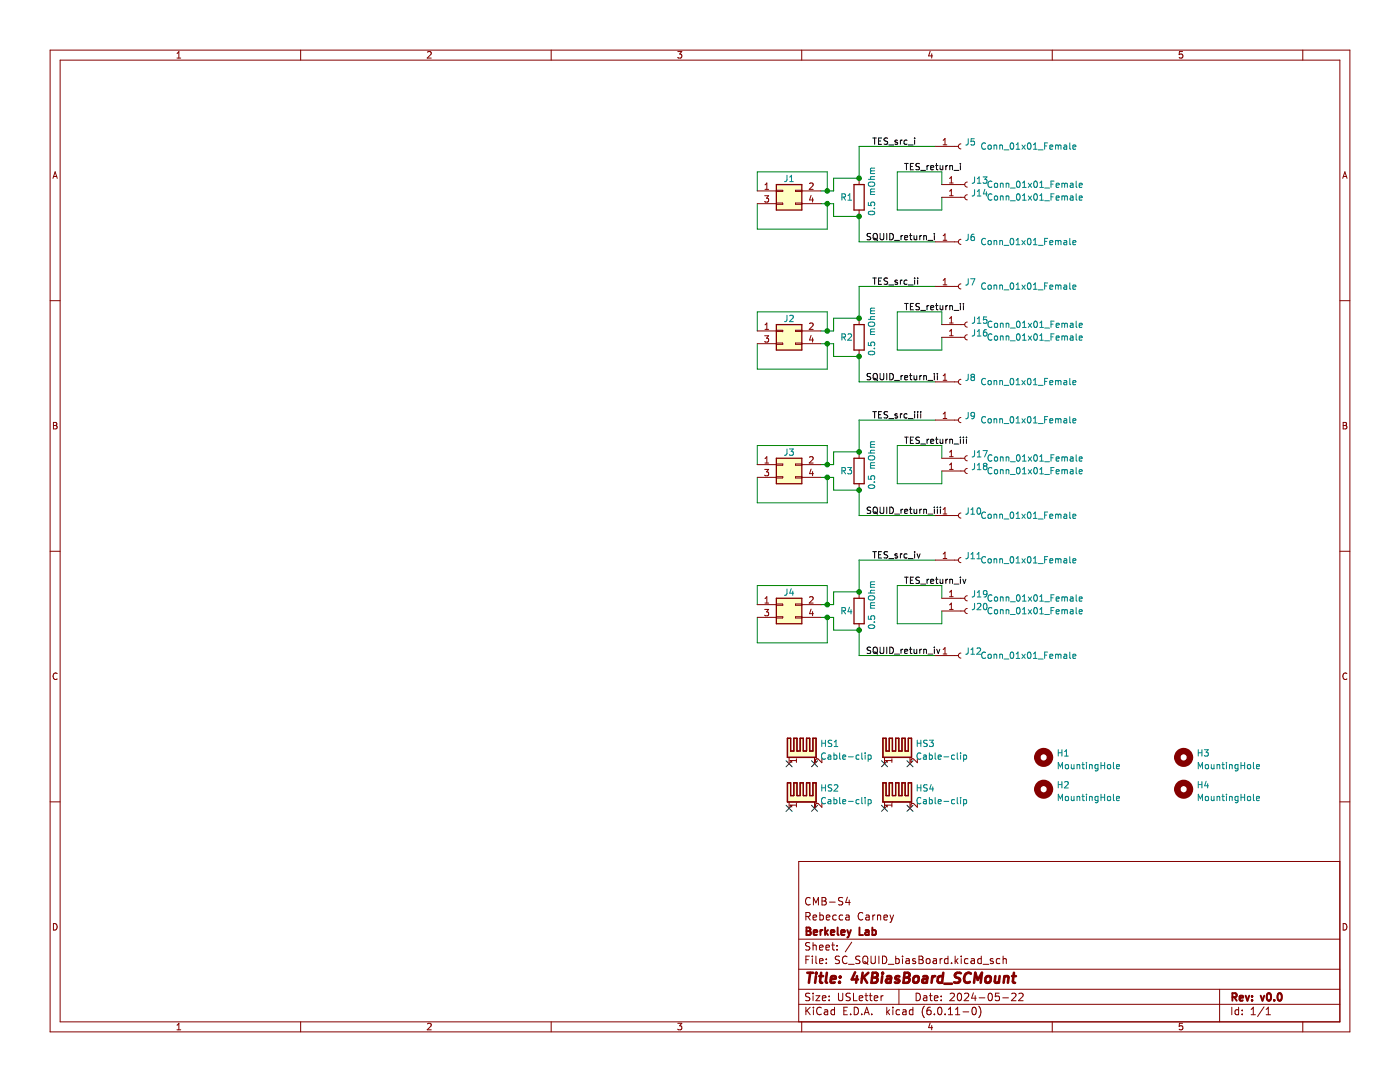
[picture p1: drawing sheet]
<svg xmlns="http://www.w3.org/2000/svg" width="279mm" height="216mm" viewBox="0 0 279 216" stroke-linecap="round" stroke-linejoin="round" font-family="sans-serif">
<path d="M0 0h279.4v215.9h-279.4z" fill-rule="evenodd" fill="#fff" stroke="#fff" stroke-width=".2"/>
<g fill="none" stroke="#840000" stroke-width=".2">
<path d="M10 10h259.4v195.9h-259.4zM12 12h255.4v191.9h-255.4zM35.3 11.6h.8M35.3 10.7l.4-.4v1.3M60 10v2M85.3 10.4l.5-.1 .3 .4-.8 .9h.8M110 10v2M135.3 10.3h.8l-.5 .5 .4 .1v.6l-.2 .1-.5-.1M160 10v2M185.6 10.2l-.3 1h.8M185.9 10.7v.9M210 10v2"/>
<path d="M236 10.3h-.6l-.1 .6 .2-.1h.4l.2 .2-.1 .5-.2 .1-.5-.1M260 10v2M10.6 35.6l.4-1.3 .4 1.3M10.7 35.2h.6M151.1 38.1h3.8M152.6 39.1h.8l-.4 .4 .3 .2v.5l-.1 .1-.6-.1M152.7 36.9l.3-.4v1.3M152.7 37.8h.7M154.9 38h1.3v.2h-1.3zM158.8 38h1.2v.2h-1.2zM160 38.1h3.8M161.6 36.6l.4-.1 .3 .4-.8 .9h.8"/>
<path d="M161.9 39l-.3 .9h.7M162.2 39.5v.8M171.5 35.6v1.2M186.7 29.2h4.6M188 36.8h4.5M188 39.4h4.5M188.2 28l.4-.4v1.3M188.2 28.9h.8M189.5 35.6l.4-.4v1.3M189.5 38.1l.4-.3v1.3M189.5 36.5h.7M189.5 39.1h.7"/>
<path d="M191.8 28.7a.51 .51 0 0 0-.5 .5 .51 .51 0 0 0 .5 .5M193 36.3a.51 .51 0 0 0-.5 .5 .51 .51 0 0 0 .5 .5M193 38.9a.51 .51 0 0 0-.5 .5 .51 .51 0 0 0 .5 .5M268 35.6l.4-1.3 .4 1.3M268.1 35.2h.6M151.1 40.6h3.8M154.9 40.5h1.3v.3h-1.3zM158.8 40.5h1.2v.3h-1.2zM160 40.6h3.8M171.5 41.9v1.3M186.7 48.3h4.6M186.7 57.2h4.6"/>
<path d="M188.2 47l.4-.3v1.2M188.2 55.9l.4-.3v1.2M188.2 47.9h.8M188.2 56.8h.8M191.8 47.8a.51 .51 0 0 0-.5 .5 .51 .51 0 0 0 .5 .5M191.8 56.6a.51 .51 0 0 0-.5 .6 .51 .51 0 0 0 .5 .5M10 60h2M151.1 66h3.8M151.1 68.6h3.8M152.6 67h.8l-.4 .5 .3 .1v.5l-.1 .2-.6-.2M152.7 64.8l.3-.3v1.2M152.7 65.7h.7"/>
<path d="M154.9 65.9h1.3v.3h-1.3zM154.9 68.5h1.3v.2h-1.3zM158.8 65.9h1.2v.3h-1.2zM158.8 68.5h1.2v.2h-1.2zM160 66h3.8M160 68.6h3.8M161.6 64.6l.4-.1 .3 .3-.8 .9h.8M161.9 66.9l-.3 .9h.7M162.2 67.4v.9M171.5 63.5v1.3M171.5 69.9v1.2M186.7 76.2h4.6"/>
<path d="M188 67.3h4.5M188 64.8h4.5M188.2 75l.4-.4v1.3M188.2 75.9h.8M189.5 64.5h.7M189.5 67h.7M189.5 63.5l.4-.3v1.3M189.5 66.1l.4-.4v1.3M191.8 75.7a.51 .51 0 0 0-.5 .5 .51 .51 0 0 0 .5 .5M193 66.8a.51 .51 0 0 0-.5 .5 .51 .51 0 0 0 .5 .5M193 64.3a.51 .51 0 0 0-.5 .5 .51 .51 0 0 0 .5 .5M267.4 60h2"/>
<path d="M10.7 84.3h.4l.2 .2-.2 .4 .2 .1 .1 .3-.2 .3h-.5zM10.7 84.9h.4M151.1 92.7h3.8M151.1 95.3h3.8M152.6 93.7h.8l-.4 .4 .3 .2v.5l-.1 .1-.6-.1M152.7 91.5l.3-.4v1.3M152.7 92.4h.7M154.9 92.6h1.3v.2h-1.3zM154.9 95.1h1.3v.3h-1.3zM158.8 92.6h1.2v.2h-1.2zM158.8 95.1h1.2v.3h-1.2zM160 92.7h3.8"/>
<path d="M160 95.3h3.8M161.6 91.2l.4-.1 .3 .4-.8 .9h.8M161.9 93.6l-.3 .9h.7M162.2 94.1v.8M171.5 90.2v1.2M171.5 96.5v1.3M186.7 83.8h4.6M188 91.4h4.5M188 94h4.5M188.2 82.6l.4-.4v1.3M188.2 83.5h.8M189.5 91.1h.7"/>
<path d="M189.5 93.7h.7M189.5 90.2l.4-.3v1.2M189.5 92.8l.4-.4v1.3M191.8 83.3a.51 .51 0 0 0-.5 .5 .51 .51 0 0 0 .5 .5M193 90.9a.51 .51 0 0 0-.5 .5 .51 .51 0 0 0 .5 .5M193 93.5a.51 .51 0 0 0-.5 .5 .51 .51 0 0 0 .5 .5M268.1 84.3h.4l.2 .2-.2 .4 .2 .1 .1 .3-.2 .3h-.5zM268.1 84.9h.4M10 110h2M152.7 119.4l.3-.3v1.2M161.6 119.2l.4-.1 .3 .3-.8 .9h.8M171.5 118.1v1.3"/>
<path d="M186.7 102.9h4.6M186.7 111.8h4.6M188 119.4h4.5M188.2 101.6l.4-.3v1.3M188.2 110.5l.4-.3v1.2M188.2 102.6h.8M188.2 111.4h.8M189.5 119.1h.7M189.5 118.2l.4-.4v1.3M191.8 102.4a.51 .51 0 0 0-.5 .5 .51 .51 0 0 0 .5 .5M191.8 111.3a.51 .51 0 0 0-.5 .5 .51 .51 0 0 0 .5 .5M193 118.9a.51 .51 0 0 0-.5 .5 .51 .51 0 0 0 .5 .5"/>
<path d="M267.4 110h2M11.4 134.4a.62 .62 0 0 0-.9 .4 .62 .62 0 0 0 .7 .8l.2-.1M151.1 120.7h3.8M151.1 123.2h3.8M152.6 121.6h.8l-.4 .5 .3 .1v.6l-.1 .1-.6-.1M152.7 120.3h.7M154.9 120.5h1.3v.3h-1.3zM154.9 123.1h1.3v.2h-1.3zM158.8 120.5h1.2v.3h-1.2zM158.8 123.1h1.2v.2h-1.2zM160 120.7h3.8M160 123.2h3.8"/>
<path d="M161.9 121.5l-.3 1h.7M162.2 122v.9M171.5 124.5v1.2M186.7 130.8h4.6M188 121.9h4.5M188.2 129.6l.4-.4v1.3M188.2 130.5h.8M189.5 121.6h.7M189.5 120.7l.4-.4v1.3M191.8 130.3a.51 .51 0 0 0-.5 .5 .51 .51 0 0 0 .5 .5M193 121.4a.51 .51 0 0 0-.5 .5 .51 .51 0 0 0 .5 .5M268.8 134.4a.62 .62 0 0 0-.9 .4 .62 .62 0 0 0 .7 .8l.2-.1"/>
<path d="M157.5 151.1v1.3M158.9 151.4v.7M158.9 151.8h-1.2l.3 .3M162.6 151.1v1.3M164 151.4v.8l-.9-.8-.3 .2 .1 .5M176.5 151.1v1.3M178 151.8h-1.3l.4 .3M178 151.4v.7M181.6 151.1v1.3M183.1 151.4v.8l-.9-.8-.4 .2 .1 .5M10 160h2M157.5 160v1.3"/>
<path d="M158.9 160.3v.7M158.9 160.7h-1.2l.3 .3M161.7 179.2a.71 .71 0 0 0-1 .5 .71 .71 0 0 0 .7 .9l.3-.2M162.6 160v1.3M164 160.3v.8l-.9-.8-.3 .2 .1 .5M164 179.1l.8 .1v.3l-.3 .3a.4 .4 0 0 1 .4 .4 .4 .4 0 0 1-.3 .4h-.6zM164 179.8h.5M168.2 179.2l-.6-.1-.3 .3 .2 .3 .6 .3v.4l-.2 .2-.6-.1M169.1 179l-.3 1.1h.9M169.5 179.6v1M176.5 160v1.3M178 160.7h-1.3l.4 .3"/>
<path d="M178 160.3v.7M181.6 160v1.3M183.1 160.3v.8l-.9-.8-.4 .2 .1 .5M267.4 171.9h-108v32M267.4 160h2M10.7 184.3a.66 .66 0 0 1 .7 .6 .66 .66 0 0 1-.7 .7zM159.4 197.4h108M159.4 193.4h108M159.4 187.4h108M160.8 182.9l.7-.1 .2-.2-.1-.4-.2-.1h-.6v1.5M160.8 191.5h.5M161.2 182.9l.5 .7"/>
<path d="M161.5 190.8h-.7v1.5M161.6 198.3l-.6-.1-.2 .3 .1 .3 .6 .3v.4l-.2 .2-.5-.1M161.6 188.2l-.6-.1-.2 .3 .1 .3 .6 .3v.4l-.2 .2-.5-.1M162.1 190.8v.1M162.1 191.3v1M162.3 183.1l.7-.2-.1-.2-.4-.1-.2 .2v.7h.6M162.3 188.1v1.5M162.3 198.2v.1M162.3 198.7v1M162.3 188.7l.2-.1 .3 .1 .1 .9M162.3 180.6v-1.5l.5 1.1 .5-1.1v1.5M162.8 198.7h.8l-.8 1h.8"/>
<path d="M162.8 190.8v1.3l.2 .2M163.5 191.8l.8-.2-.1-.2-.4-.1-.3 .2 .1 .7h.6M163.5 189.1l.8-.2-.1-.2-.4-.1-.3 .2 .1 .7h.6M163.6 182.7l.4-.1 .3 .3-.1 .6h-.6M163.6 182.1v1.5M164.1 199.2l.7-.2v-.2l-.5-.1-.2 .2 .1 .7h.6M164.8 189.1l.7-.2v-.2l-.5-.1-.2 .2 .1 .7h.6M164.9 192.1v.2M164.9 183.1l.7-.2-.1-.2-.4-.1-.2 .2 .1 .7h.5M164.9 191.4v.1M165.5 199.5v.2M165.5 198.8v.1"/>
<path d="M165.5 180h1.2M166 188.6h.5M166.2 188.1v1.3l.3 .2M166.9 182.7l-.4-.1-.3 .3 .1 .6h.6M167 189.4v.2M167 188.7v.1M167.3 198.2v1.2l.3 .3 .4-.1 .2-.2v-1.2M167.5 190.9l-.5-.1-.3 .3 .1 .3 .7 .3v.4l-.2 .2-.6-.1M168.2 182.7l-.4-.1-.3 .3 .1 .6h.6M168.8 182.7h.6l.1 .9M169 190.9a.71 .71 0 0 0-.9 .5 .71 .71 0 0 0 .7 .9l.2-.2M169.3 192.4h1.2"/>
<path d="M169.5 182.9l-.5 .1-.2 .2 .2 .4 .5-.1M169.7 198.3l-.6-.1-.3 .3 .2 .3 .6 .3v.4l-.2 .2-.6-.1M170 188l-1.3 1.9M170.3 198.2v1.5h.7M171.5 199.2l.7-.2-.1-.2-.4-.1-.2 .2v.7h.6M171.6 190.9l-.6-.1-.2 .1v.5l.7 .2 .1 .4-.3 .3-.5-.1M172.2 182.2a.71 .71 0 0 0-1 .5 .71 .71 0 0 0 .7 .9l.3-.2M172.3 191a.5 .5 0 0 1 .5-.2 .5 .5 0 0 1 .4 .5v.5a.5 .5 0 0 1-.5 .5 .5 .5 0 0 1-.5-.5zM172.5 191.9l.8 .5M172.6 198.7h.6M172.8 198.2v1.3l.4 .2M172.8 182.7h.6l.1 .9"/>
<path d="M173.5 198.7h.5M173.5 182.9l-.5 .1-.2 .2 .2 .4 .5-.1M173.7 198.2v1.3l.3 .2M173.8 190.8v1.2l.3 .3 .4-.1 .2-.2v-1.2M174.2 182.6v1M174.5 199.2l.7-.2-.1-.2-.4-.1-.2 .2v.7h.6M174.6 182.6l-.4 .3M175.1 182.7l.2-.1 .4 .1 .1 .9M175.1 182.6v1M175.4 190.8v1.5M175.8 198.7v1M176.1 190.8a.76 .76 0 0 1 .9 .7 .76 .76 0 0 1-.9 .8z"/>
<path d="M176.3 198.7l-.5 .3M176.4 183.1l.7-.2-.1-.2-.4-.1-.2 .2 .1 .7h.5M177.3 192.4h1.1M177.6 182.6l.4 1M178 183.6l-.4 .5M178.3 182.6l-.3 1M178.8 191.4l.4-.1 .3 .3-.2 .6h-.5M178.8 190.8v1.5M179.4 197.4v3M180.1 190.8v.1M180.1 191.3v1M180.8 191.4h.6l.1 .9"/>
<path d="M181.5 191.6l-.5 .1-.2 .2 .2 .4 .5-.1M182.7 191.4l-.4-.1-.2 .2 .1 .2 .5 .2v.3h-.6M182.8 198.2a.76 .76 0 0 1 .9 .7 .76 .76 0 0 1-.9 .8zM183.4 190.8l.7 .1 .1 .3-.3 .3a.4 .4 0 0 1 .4 .4 .4 .4 0 0 1-.3 .4h-.6zM183.4 191.5h.5M184.3 198.8h.6l.1 .9M184.9 191.4l.2-.1 .4 .1 .1 .6-.1 .2-.4 .1-.2-.2zM185 199l-.5 .1-.2 .2 .2 .4 .5-.1M185.5 198.7h.5M185.7 198.2v1.3l.3 .2M186.3 191.4h.5l.1 .9M186.5 199.2l.7-.2-.1-.2-.4-.1-.2 .2v.7h.6"/>
<path d="M186.9 191.6l-.5 .1-.2 .2 .2 .4 .5-.1M187.6 191.3v1M187.8 199.5v.2M187.8 198.8v.1M188 191.3l-.4 .3M189.2 191.4l-.4-.1-.3 .3 .1 .6h.6M189.2 190.8v1.5M189.6 198.3l.6-.1 .3 .4-1 1.1h1M189.9 192.1v.2M190.6 190.8v1.5M190.8 191.7l.4 .6M191.2 198.3l.2-.1a.8 .8 0 0 1 .5 .7 .8 .8 0 0 1-.5 .8l-.2-.2-.2-.4z"/>
<path d="M191.2 191.3l-.6 .6M191.8 190.8v.1M191.8 191.3v1M192.5 198.3l.5-.1 .3 .4-.9 1.1h.9M193.2 191.4l-.4-.1-.3 .3 .1 .6h.6M193.8 191.4h.6l.1 .9M194.3 198.1l-.4 1.1h.9M194.5 191.6l-.5 .1-.2 .2 .2 .4 .5-.1M194.6 198.7v1M195.4 199.1h1.1M195.8 191.4l-.4-.1-.3 .3 .2 .6h.5M195.8 190.8v1.5"/>
<path d="M196.2 192.4h1.1M197.3 198.3l.2-.1a.8 .8 0 0 1 .6 .7 .8 .8 0 0 1-.6 .8l-.2-.2-.1-.4zM198.2 191.4l-.4-.1-.2 .2 .1 .2 .5 .2v.3h-.6M199.4 198.2h-.7l-.1 .7 .2-.1h.5l.2 .2-.1 .5-.2 .2-.6-.2M199.5 191.4l-.4-.1-.3 .3 .2 .6h.5M200.1 199.1h1.2M200.2 191.4l.2-.1 .4 .1v.9M200.2 190.8v1.5M201.9 198.3l.6-.1 .3 .4-1 1.1h1M203.3 198.3l.6-.1 .3 .4-.9 1.1h.9M243.4 197.4v6.5M268.1 184.3a.66 .66 0 0 1 .7 .6 .66 .66 0 0 1-.7 .7z"/>
<path d="M35.3 204.6l.4-.4v1.3M35.3 205.5h.8M60 203.9v2M85.3 204.3l.5-.1 .3 .4-.8 .9h.8M110 203.9v2M135.3 204.2h.8l-.5 .5 .4 .1v.6l-.2 .1-.5-.1M159.4 200.4h108M160 203.9v2M160.8 201v1.5M161 201.6l.7 .9M161.7 201l-.9 .8M162.3 201v.1"/>
<path d="M162.3 201.5v1M163.9 201.1a.71 .71 0 0 0-1 .5 .71 .71 0 0 0 .7 .9l.3-.2M164.5 201.6h.6l.1 .9M165.2 201.8l-.5 .1-.2 .2 .2 .4 .5-.1M166.5 201.6l-.4-.1-.3 .3 .2 .6h.5M166.5 201v1.5M168.4 201.7h.5M169.1 201h-.7v1.5h.7M169.8 202.3v.2M170.5 201a.76 .76 0 0 1 .8 .7 .76 .76 0 0 1-.8 .8zM172 202.3v.2M172.5 202.5l.5-1.5 .5 1.5"/>
<path d="M172.6 202.1h.7M174 202.3v.2M177 201v1.5M177.1 201.9l.4 .6M177.5 201.5l-.5 .6M178.2 201v.1M178.2 201.5v1M179.5 201.6l-.4-.1-.3 .3 .2 .6h.5M180.2 201.6h.6v.9M180.8 201.8l-.5 .1-.2 .2 .2 .4 .5-.1M182.2 201.6l-.4-.1-.3 .3 .1 .6h.6M182.2 201v1.5"/>
<path d="M184.5 200.8a1.72 1.72 0 0 0 0 2.3M185.6 204.1l-.3 1h.8M185.7 201l-.4 .1a1.01 1.01 0 0 0 0 1.4l.5-.2v-.5l-.3-.2h-.4l-.1 .2M185.9 204.6v.9M186.5 202.3v.2M187.3 201.1l.2-.1a.8 .8 0 0 1 .5 .7 .8 .8 0 0 1-.5 .8l-.2-.2-.2-.4zM188.6 202.3v.2M189.3 202.5h.8M189.3 201.4l.4-.4v1.5M190.7 202.5h.8M190.7 201.4l.4-.4v1.5M192.2 201.9h1.1"/>
<path d="M194.1 201.1l.2-.1a.8 .8 0 0 1 .6 .7 .8 .8 0 0 1-.6 .8l-.2-.2-.1-.4zM195.3 200.8a1.72 1.72 0 0 1 0 2.3M210 203.9v2M236 204.2h-.6l-.1 .6 .2-.1h.4l.2 .2-.1 .5-.2 .1-.5-.1M245.8 201v1.5M247.2 201.6l-.4-.1-.3 .3 .1 .6h.6M247.2 201v1.5M247.9 202.3v.2M247.9 201.6v.1M249.7 202.5h.8M249.7 201.4l.4-.4v1.5M252.3 200.9l-1.3 1.9"/>
<path d="M252.7 202.5h.8M252.7 201.4l.4-.4v1.5M260 203.9v2"/>
</g>
<g fill="none" stroke="#840000" stroke-width=".39">
<path d="M161 185.1l.7 .1v.3l-.2 .3a.4 .4 0 0 1 .3 .4 .4 .4 0 0 1-.3 .4h-.5zM161 185.8h.5M162.4 186.1l.7-.2-.1-.2-.4-.1-.2 .2 .1 .7h.5M163.7 185.6v1M164.2 185.6l-.5 .3M164.7 185.1v1.5M164.8 186l.4 .6M165.2 185.6l-.5 .6M165.8 186.1l.7-.2v-.2l-.5-.1-.2 .2 .1 .7h.6M167.2 185.1v1.3l.2 .2M167.9 186.1l.7-.2-.1-.2-.4-.1-.2 .2 .1 .7h.5M169.1 185.6l.4 1"/>
<path d="M169.5 186.6l-.4 .5M169.8 185.6l-.3 1M171.5 185.1v1.5h.7M172.7 185.7h.6l.1 .9M173.4 185.9l-.5 .1-.2 .2 .2 .4 .5-.1M174.1 185.7l.4-.1 .3 .3-.1 .6h-.6M174.1 185.1v1.5M246 199l.7-.1 .1-.2-.1-.4-.2-.1h-.5v1.5M246.3 199l.5 .7M247.4 199.2l.7-.2-.1-.2-.4-.1-.2 .2 .1 .7h.5M248.6 198.7l.4 1 .3-1M249.9 199.5v.2"/>
<path d="M249.9 198.8v.1M251.6 198.7l.4 1 .3-1M253 198.3l.2-.1a.8 .8 0 0 1 .5 .7 .8 .8 0 0 1-.5 .8l-.2-.2-.2-.4zM254.3 199.5v.2M255.1 198.3l.2-.1a.8 .8 0 0 1 .5 .7 .8 .8 0 0 1-.5 .8l-.2-.2-.1-.4z"/>
</g>
<g fill="none" stroke="#840000" stroke-width=".52">
<path d="M161.1 194.1h1.2M161.7 194.1l-.3 2M162.8 194.8l-.1 1.3M162.9 194.1v.2M163.5 194.8h.8M163.9 194.1l-.2 1.7v.2l.4 .1M165 194.1l-.2 1.7 .3 .3M165.8 195.4l1-.2-.1-.3-.5-.1-.3 .3-.1 .9h.8M167.6 195.9l-.1 .2M167.7 194.9v.2M170.6 194l-.6 1.4h1.2M171 194.8l-.1 1.3"/>
<path d="M172.2 194.1l-.3 2M172.3 195l.8 1.1M173.3 194.1l-1.3 1.1M174 195.1h.7M174.2 194.1l.8 .1a.51 .51 0 0 1 .1 .5 .51 .51 0 0 1-.4 .4l.3 .1a.58 .58 0 0 1-.3 .9h-.8zM176.1 194.8l-.2 1.3M176.2 194.1l-.1 .2M177 194.9h.8l-.1 1.2M177.8 195.2l-.7 .1a.4 .4 0 0 0-.3 .4 .4 .4 0 0 0 .3 .4l.6-.1M179.5 194.9a.49 .49 0 0 0-.8 .3l.1 .1 .6 .2 .1 .3-.4 .3-.5-.1M180.4 195.1h.7M180.5 194.1l.9 .1a.51 .51 0 0 1 .1 .5 .51 .51 0 0 1-.4 .4l.3 .1a.58 .58 0 0 1-.3 .9h-.8z"/>
<path d="M182.4 195a.52 .52 0 0 1 .6-.2 .52 .52 0 0 1 .4 .4l-.1 .5a.55 .55 0 0 1-.5 .4 .55 .55 0 0 1-.6-.4zM184.3 194.9h.7v1.2M185.1 195.2l-.7 .1a.4 .4 0 0 0-.3 .4 .4 .4 0 0 0 .2 .4l.7-.1M186.1 194.8l-.2 1.3M186.6 194.8l-.3 .1-.3 .3M188.2 194.9a.66 .66 0 0 0-1 .3l-.1 .5 .2 .3h.7M188.3 194.1l-.3 2M188.5 196.3h1.5M191.8 194.2a.85 .85 0 0 0-1.1 .1 .45 .45 0 0 0 .2 .8l.5 .1a.51 .51 0 0 1 .2 .6 .51 .51 0 0 1-.5 .3l-.7-.1M193.8 194.3a.88 .88 0 0 0-1.1 0 .88 .88 0 0 0-.3 .9 .69 .69 0 0 0 .3 .8 .69 .69 0 0 0 .9-.1M194.4 196.1l.2-2 .5 1.4 .9-1.4-.3 2M196.8 195a.52 .52 0 0 1 .5-.2 .52 .52 0 0 1 .4 .4v.5a.55 .55 0 0 1-.6 .4 .55 .55 0 0 1-.5-.4z"/>
<path d="M198.6 194.8v1.2a.57 .57 0 0 0 .8-.1M199.5 194.8l-.2 1.3M200.4 195a.49 .49 0 0 1 .9 .1l-.2 1M200.5 194.8l-.2 1.3M202 194.8h.7M202.4 194.1l-.3 1.7 .1 .2 .4 .1"/>
</g>
<g fill="#ffffc2" stroke="#ffffc2" stroke-width=".25">
<path d="M154.9 119.4h5.1v5.1h-5.1z" fill-rule="evenodd"/>
<path d="M154.9 64.8h5.1v5.1h-5.1z" fill-rule="evenodd"/>
<path d="M154.9 91.4h5.1v5.1h-5.1z" fill-rule="evenodd"/>
<path d="M154.9 36.8h5.1v5.1h-5.1z" fill-rule="evenodd"/>
</g>
<g fill="#ffffc2" stroke="#ffffc2" stroke-width=".2">
<path d="M157.1 156.2h.7v2.6h.6v-2.6h.7v2.6h.6l-.6 1.2h-2z" fill-rule="evenodd"/>
<path d="M159.7 156.2h.6v2.6h.7v-2.6h.6v2.6h.6v-2.6h.7v3.8h-3.8l.6-1.2z" fill-rule="evenodd"/>
<path d="M157.1 147.3h.7v2.6h.6v-2.6h.7v2.6h.6l-.6 1.2h-2z" fill-rule="evenodd"/>
<path d="M159.7 147.3h.6v2.6h.7v-2.6h.6v2.6h.6v-2.6h.7v3.8h-3.8l.6-1.2z" fill-rule="evenodd"/>
<path d="M176.2 147.3h.6v2.6h.7v-2.6h.6v2.6h.6l-.6 1.2h-1.9z" fill-rule="evenodd"/>
<path d="M178.7 147.3h.7v2.6h.6v-2.6h.6v2.6h.7v-2.6h.6v3.8h-3.8l.6-1.2z" fill-rule="evenodd"/>
<path d="M176.2 156.2h.6v2.6h.7v-2.6h.6v2.6h.6l-.6 1.2h-1.9z" fill-rule="evenodd"/>
<path d="M178.7 156.2h.7v2.6h.6v-2.6h.6v2.6h.7v-2.6h.6v3.8h-3.8l.6-1.2z" fill-rule="evenodd"/>
</g>
<path d="M154.9 36.8h5.1v5.1h-5.1zM170.4 36.8h2.1v5.1h-2.1zM154.9 64.8h5.1v5.1h-5.1zM170.4 64.8h2.1v5.1h-2.1zM154.9 91.4h5.1v5.1h-5.1zM170.4 91.4h2.1v5.1h-2.1zM154.9 119.4h5.1v5.1h-5.1zM170.4 119.4h2.1v5.1h-2.1zM157.1 156.2h.7v2.6h.6v-2.6h.7v2.6h.6v-2.6h.6v2.6h.7v-2.6h.6v2.6h.6v-2.6h.7v3.8h-5.8zM157.1 147.3h.7v2.6h.6v-2.6h.7v2.6h.6v-2.6h.6v2.6h.7v-2.6h.6v2.6h.6v-2.6h.7v3.8h-5.8zM176.2 156.2h.6v2.6h.7v-2.6h.6v2.6h.6v-2.6h.7v2.6h.6v-2.6h.6v2.6h.7v-2.6h.6v3.8h-5.7zM176.2 147.3h.6v2.6h.7v-2.6h.6v2.6h.6v-2.6h.7v2.6h.6v-2.6h.6v2.6h.7v-2.6h.6v3.8h-5.7z" fill="none" stroke="#840000" stroke-width=".25"/>
<g fill="none" stroke="#000084" stroke-width=".2">
<path d="M156.9 151.8l1.2 1.2M158.1 151.8l-1.2 1.2M162 151.8l1.2 1.2M163.2 151.8l-1.2 1.2M175.9 151.8l1.2 1.2M177.1 151.8l-1.2 1.2M181 151.8l1.2 1.2M182.2 151.8l-1.2 1.2M156.9 160.7l1.2 1.2M158.1 160.7l-1.2 1.2M162 160.7l1.2 1.2M163.2 160.7l-1.2 1.2"/>
<path d="M175.9 160.7l1.2 1.2M177.1 160.7l-1.2 1.2M181 160.7l1.2 1.2M182.2 160.7l-1.2 1.2"/>
</g>
<g fill="none" stroke="#008400" stroke-width=".2">
<path d="M151.1 38.1v-3.8h14v3.8M186.7 29.2h-15.2v6.4h-5.1v2.5h-2.6M188 36.8v-2.5h-8.9v7.6h8.9v-2.5M151.1 40.6v5.1h14v-5.1M163.8 40.6h2.6v2.6h5.1v5.1h15.2M186.7 57.2h-15.2v6.3h-5.1v2.5h-2.6M151.1 66v-3.8h14v3.8M151.1 68.6v5.1h14v-5.1M163.8 68.6h2.6v2.5h5.1v5.1h15.2M188 64.8v-2.6h-8.9v7.7h8.9v-2.6M151.1 92.7v-3.8h14v3.8M151.1 95.3v5h14v-5"/>
<path d="M163.8 95.3h2.6v2.5h5.1v5.1h15.2M186.7 83.8h-15.2v6.4h-5.1v2.5h-2.6M188 91.4v-2.5h-8.9v7.6h8.9v-2.5M186.7 111.8h-15.2v6.3h-5.1v2.6h-2.6M188 119.4v-2.6h-8.9v7.7h8.9v-2.6M151.1 123.2v5.1h14v-5.1M151.1 120.7v-3.9h14v3.9M163.8 123.2h2.6v2.5h5.1v5.1h15.2"/>
</g>
<g fill="none" stroke="#000" stroke-width=".2">
<path d="M174.2 27.5h.7M174.6 27.5v1.3M175.3 28.1h.5M175.9 27.5h-.6v1.3h.6M177.2 27.6l-.5-.1-.3 .3 .1 .3 .6 .2v.4l-.2 .1-.5-.1M177.4 28.9h1M179.1 28h-.3l-.2 .1 .1 .2 .4 .1v.3h-.5M179.7 28v.8M180.1 28l-.4 .2M180.5 32.6h.8M180.9 32.6v1.3M181 28h-.3l-.3 .2 .1 .5h.5"/>
<path d="M181.3 28.9h.9M181.7 33.2h.4M182.3 32.6h-.6v1.3h.6M182.5 27.5v.2M182.5 28v.8M183.5 32.7l-.5-.1-.2 .3 .1 .3 .5 .2v.4l-.1 .1-.5-.1M183.7 34h1M185 33v.9M185.4 33l-.4 .3M185.7 33.5l.6-.2v-.2l-.4-.1-.2 .2 .1 .6h.5M186.7 33h.5M186.9 32.6v1.1l.3 .2"/>
<path d="M187.6 33l.1 .8h.5M188.2 33v.9M188.8 33v.9M189.1 33l-.3 .3M189.6 33v.9M189.6 33.2l.4-.1 .1 .8M190.4 34h1M191.7 32.6v.1M191.7 33v.9M173.8 46.6h-.5l-.2 .1v.4l.5 .2 .2 .3-.3 .3-.5-.1M174.2 55.5h.7M174.4 46.6h.2a.43 .43 0 0 1 .5 .4v.4a.42 .42 0 0 1-.4 .5 .42 .42 0 0 1-.4-.5z"/>
<path d="M174.5 47.5l.7 .5M174.6 55.5v1.2M175.3 56.1h.5M175.6 46.6v1l.3 .3 .3-.1 .2-.2v-1M175.9 55.5h-.6v1.2h.6M177 46.6v1.3M177.2 55.5h-.5l-.3 .2 .1 .3 .6 .3v.3l-.2 .1h-.5M177.4 56.9h1M177.6 46.6a.64 .64 0 0 1 .7 .6 .64 .64 0 0 1-.7 .7zM178.5 48h1M179.1 56l-.3-.1-.2 .2 .1 .2 .4 .1v.3h-.5M179.7 55.9v.8"/>
<path d="M179.8 47v.9M180.1 55.9l-.4 .2M180.2 47l-.4 .2M180.5 47.4l.6-.1v-.2l-.4-.1-.2 .2 .1 .6h.5M181 56l-.3-.1-.3 .2 .1 .6h.5M181.3 56.9h.9M181.5 47h.5M181.7 46.6v1.1l.3 .2M182.4 47l.1 .8 .5-.1M182.5 55.5v.1M182.5 55.9v.8M183 47v.9"/>
<path d="M183.1 55.5v.1M183.1 55.9v.8M183.6 47v.9M183.9 47l-.3 .2M184.4 47v.9M184.4 47.1h.4l.1 .8M185.2 48h1M186.5 46.6v.1M186.5 47v.9M173.8 74.6l-.5-.1-.2 .1v.4l.5 .2 .2 .3-.3 .3-.5-.1M174.3 74.7l.3-.2a.43 .43 0 0 1 .5 .4v.5a.42 .42 0 0 1-.4 .4 .42 .42 0 0 1-.4-.4zM174.5 75.5l.7 .4"/>
<path d="M175.6 74.5v1l.3 .3 .3-.1 .2-.2v-1M177 74.5v1.3M177.6 74.5a.64 .64 0 0 1 .7 .7 .64 .64 0 0 1-.7 .6zM178.5 75.9h1M179.8 74.9v.9M180.2 74.9l-.4 .3M180.5 75.4l.6-.2v-.2l-.4-.1-.2 .2 .1 .6h.5M180.5 60.6h.8M180.9 60.6v1.2M181.5 74.9h.5M181.7 74.5v1.1l.3 .2M181.7 61.2h.4"/>
<path d="M182.3 60.6h-.6v1.2h.6M182.4 74.9l.1 .8h.5M183 74.9v.9M183.5 60.6h-.5l-.2 .2 .1 .3 .5 .2v.4l-.1 .1h-.5M183.6 74.9v.9M183.7 61.9h1M183.9 74.9l-.3 .3M184.4 75.1l.4-.1 .1 .8M184.4 74.9v.9M185 61v.8M185.2 75.9h1M185.4 61l-.4 .2"/>
<path d="M185.7 61.4l.6-.1v-.3h-.4l-.2 .2 .1 .6h.5M186.5 74.5v.1M186.5 74.9v.9M186.7 61h.5M186.9 60.6v1l.3 .2M187.1 74.5v.1M187.1 74.9v.9M187.6 61l.1 .8 .5-.1M188.2 61v.8M188.8 61v.8M189.1 61l-.3 .2M189.6 61.1l.4-.1 .1 .8"/>
<path d="M189.6 61v.8M190.4 61.9h1M191.7 60.6v.1M191.7 61v.8M192.3 60.6v.1M192.3 61v.8M174.2 82.1h.7M174.6 82.1v1.3M175.3 82.7h.5M175.9 82.1h-.6v1.3h.6M177.2 82.2l-.5-.1-.3 .3 .1 .3 .6 .2v.4l-.2 .1-.5-.1M177.4 83.5h1"/>
<path d="M179.1 82.6h-.3l-.2 .1 .1 .2 .4 .1v.3h-.5M179.7 82.6v.8M180.1 82.6l-.4 .2M180.5 87.2h.8M180.9 87.2v1.3M181 82.6h-.3l-.3 .2 .1 .5h.5M181.3 83.5h.9M181.7 87.8h.4M182.3 87.2h-.6v1.3h.6M182.5 82.1v.2M182.5 82.6v.8M183.1 82.1v.2"/>
<path d="M183.1 82.6v.8M183.5 87.3l-.5-.1-.2 .3 .1 .3 .5 .2v.4l-.1 .1-.5-.1M183.7 82.1v.2M183.7 82.6v.8M183.7 88.6h1M185 87.6v.9M185.4 87.6l-.4 .3M185.7 88.1l.6-.2v-.2l-.4-.1-.2 .2 .1 .6h.5M186.7 87.6h.5M186.9 87.2v1.1l.3 .2M187.6 87.6l.1 .8h.5M188.2 87.6v.9"/>
<path d="M188.8 87.6v.9M189.1 87.6l-.3 .3M189.6 87.6v.9M189.6 87.8l.4-.1 .1 .8M190.4 88.6h1M191.7 87.2v.1M191.7 87.6v.9M192.3 87.2v.1M192.3 87.6v.9M192.9 87.2v.1M192.9 87.6v.9M173.8 101.3l-.5-.1-.2 .1v.4l.5 .2 .2 .3-.3 .3-.5-.1"/>
<path d="M174.2 110.1h.7M174.3 101.4l.3-.2a.43 .43 0 0 1 .5 .4v.4a.42 .42 0 0 1-.4 .5 .42 .42 0 0 1-.4-.5zM174.5 102.2l.7 .4M174.6 110.1v1.3M175.3 110.7h.5M175.6 101.2v1l.3 .3h.2l.3-.3v-1M175.9 110.1h-.6v1.3h.6M177 101.2v1.3M177.2 110.1h-.5l-.3 .2 .1 .3 .6 .3v.3l-.2 .2-.5-.1M177.4 111.5h1M177.6 101.2a.64 .64 0 0 1 .7 .6 .64 .64 0 0 1-.7 .7zM178.5 102.6h1"/>
<path d="M179.1 110.6l-.3-.1-.2 .2 .1 .2 .4 .1v.3h-.5M179.7 110.5v.9M179.8 101.6v.9M180.1 110.5l-.4 .2M180.2 101.6l-.4 .3M180.5 102l.6-.1v-.2l-.4-.1-.2 .2 .1 .6h.5M180.5 115.2h.8M180.9 115.2v1.2M181 110.6l-.3-.1-.3 .2 .1 .6h.5M181.3 111.5h.9M181.5 101.6h.5M181.7 101.2v1.1l.3 .2"/>
<path d="M181.7 115.8h.4M182.3 115.2h-.6v1.2h.6M182.4 101.6l.1 .8 .5-.1M182.5 110.1v.1M182.5 110.5v.9M183 101.6v.9M183 110.5l.3 .9 .3-.9M183.5 115.2h-.5l-.2 .2 .1 .3 .5 .2v.4l-.1 .1h-.5M183.6 101.6v.9M183.7 116.6h1M183.9 101.6l-.3 .3M184.4 101.6v.9"/>
<path d="M184.4 101.7h.4l.1 .8M185 115.6v.8M185.2 102.6h1M185.4 115.6l-.4 .2M185.7 116l.6-.1v-.3h-.4l-.2 .2 .1 .6h.5M186.5 101.2v.1M186.5 101.6v.9M186.7 115.6h.5M186.9 115.2v1l.3 .2M187.1 101.2v.1M187.1 101.6v.9M187.6 115.6l.1 .8 .5-.1"/>
<path d="M187.7 101.2v.1M187.7 101.6v.9M188.2 115.6v.8M188.8 115.6v.8M189.1 115.6l-.3 .2M189.6 115.6v.8M189.6 115.7l.4-.1 .1 .8M190.4 116.6h1M191.7 115.2v.1M191.7 115.6v.8M192.2 115.6l.3 .8 .3-.8M173.8 129.2l-.5-.1-.2 .2v.3l.5 .3 .2 .3-.3 .2-.5-.1"/>
<path d="M174.3 129.3l.3-.2a.43 .43 0 0 1 .5 .5v.4a.42 .42 0 0 1-.4 .4 .42 .42 0 0 1-.4-.4zM174.5 130.1l.7 .4M175.6 129.1v1.1l.3 .2h.2l.3-.2v-1.1M177 129.1v1.3M177.6 129.1a.64 .64 0 0 1 .7 .7 .64 .64 0 0 1-.7 .6zM178.5 130.5h1M179.8 129.6v.8M180.2 129.6l-.4 .2M180.5 130l.6-.1v-.3h-.4l-.2 .1 .1 .6h.5M181.5 129.6h.5M181.7 129.1v1.1l.3 .2M182.4 129.6l.1 .7h.5"/>
<path d="M183 129.6v.8M183.6 129.6v.8M183.9 129.6l-.3 .2M184.4 129.6v.8M184.4 129.7l.4-.1 .1 .8M185.2 130.5h1M186.5 129.1v.2M186.5 129.6v.8M187 129.6l.3 .8 .3-.8"/>
</g>
<g fill="none" stroke="#008484" stroke-width=".2">
<path d="M157.1 35l-.1 1.1-.4 .1M157.6 35.3l.4-.3v1.2M157.6 36.2h.7M168 39.3h.6l.1-.5-.7-.1v1.2M168.3 39.3l.4 .6M169.2 39.9h.8M169.2 39l.4-.3v1.2M173.3 35.8h1.3M173.5 36.4l.6-.1a.42 .42 0 0 1 .5 .5 .42 .42 0 0 1-.5 .4h-.4a.43 .43 0 0 1-.4-.3 .43 .43 0 0 1 .2-.5zM173.7 38.8h.9M173.7 34.6h.9M173.9 34.1l-.2 .2 .1 .3"/>
<path d="M173.9 38.3l-.2 .1 .1 .4M173.9 38.3h.7M173.9 34.1h.7M174.6 33.5l-.8 .1-.1 .3 .2 .2M174.6 35.2l-.8 .1v.5M174.6 37.7l-.8 .1-.1 .3 .2 .2M193.2 27.7v1.1l-.5 .1M194.4 27.7h-.6v.6l.2-.1h.4l.1 .2-.1 .4-.1 .1-.5-.1M194.5 35.3l-.1 1.1-.4 .2M194.5 37.8l-.1 1.1-.4 .2M195 35.7l.4-.4v1.3M195 38.2l.4-.4v1.3"/>
<path d="M195 36.6h.8M195 39.1h.8M196.2 35.3h.8l-.4 .5 .3 .1v.5l-.2 .2-.5-.2M196.6 37.8l-.4 .9h.8M196.7 28.6a.6 .6 0 0 0-.8 .5 .6 .6 0 0 0 .5 .7l.3-.1M196.9 38.3v.8M197.2 29.1l.2-.2 .4 .2v.4l-.1 .2h-.5zM198 36.3a.6 .6 0 0 0-.9 .4 .6 .6 0 0 0 .6 .7l.3-.1M198 38.8a.6 .6 0 0 0-.9 .4 .6 .6 0 0 0 .6 .7l.3-.1M198.4 28.9v.9M198.4 29.1l.5-.1v.8M198.5 36.7l.2-.1 .3 .1 .1 .5-.1 .1h-.5z"/>
<path d="M198.5 39.2l.2-.1 .3 .1 .1 .5-.1 .2-.5-.1zM199.5 28.9v.9M199.5 29.1l.5-.1 .1 .8M199.7 36.6v.8M199.7 39.1v.8M199.7 36.7l.4-.1 .1 .8M199.7 39.2h.4l.1 .7M200.4 29.9h.9M200.8 36.6v.8M200.8 39.1v.8M200.8 36.7l.5-.1v.8M200.8 39.2h.5v.7"/>
<path d="M201.6 37.5h1M201.7 28.6l.2-.1a.68 .68 0 0 1 .4 .6 .68 .68 0 0 1-.4 .7l-.3-.5zM202.8 28.9l.4-.4v1.3M202.8 29.8h.7M203 38.8l.2-.1a.68 .68 0 0 1 .4 .6 .68 .68 0 0 1-.4 .6l-.3-.4zM203 36.3l.2-.2a.68 .68 0 0 1 .4 .7 .68 .68 0 0 1-.4 .6l-.3-.5zM203.9 28.9l.7 .9M204.1 36.5l.3-.4v1.3M204.1 39l.3-.3v1.2M204.1 39.9h.7M204.1 37.4h.7M204.6 28.9l-.7 .9"/>
<path d="M205.2 28.6l.1-.1a.68 .68 0 0 1 .5 .6 .68 .68 0 0 1-.5 .7 .84 .84 0 0 1-.1-1.2zM205.2 36.6l.7 .8M205.2 39.1l.7 .8M205.9 36.6l-.7 .8M205.9 39.1l-.7 .8M206.2 28.9l.4-.4v1.3M206.2 29.8h.8M206.4 36.3l.2-.2a.68 .68 0 0 1 .4 .7 .68 .68 0 0 1-.4 .6l-.3-.5zM206.4 38.8l.2-.1a.68 .68 0 0 1 .4 .6 .68 .68 0 0 1-.4 .6l-.3-.4zM207.2 29.9h1M207.5 36.5l.4-.4v1.3M207.5 39l.4-.3v1.2"/>
<path d="M207.5 39.9h.7M207.5 37.4h.7M208.5 37.5h.9M208.5 29.1h.4M209.1 28.5h-.6v1.3M209.5 29.4l.6-.2v-.2l-.4-.1-.2 .2 .1 .6h.5M209.8 36.7h.4M209.8 39.3h.4M210.4 36.1h-.6v1.3M210.4 38.7h-.6v1.2M210.7 28.9v.9M210.7 29.1l.3-.2 .2 .2"/>
<path d="M210.8 37l.6-.1-.1-.3h-.3l-.2 .1v.6h.5M210.8 39.5l.6-.1-.1-.2-.3-.1-.2 .2v.6h.5M211.2 29.1v.7M211.2 29.1l.2-.2 .3 .1v.8M211.9 36.6v.8M211.9 39.1v.8M211.9 36.7l.4-.1 .2 .1M211.9 39.2l.4-.1 .2 .2M212.4 29h.4l.1 .8M212.5 36.7v.7M212.5 39.3v.6M212.5 36.7l.2-.1h.3v.8"/>
<path d="M212.5 39.3l.2-.2 .3 .1v.7M212.9 29.2l-.4 .1-.2 .2 .2 .3 .4-.1M213.5 28.5v1.1l.2 .2M213.6 36.6h.5l.1 .8M213.6 39.2h.5l.1 .7M214.1 29.4l.6-.2-.1-.2-.3-.1-.2 .2 .1 .6h.4M214.2 36.9h-.5l-.1 .2 .1 .3 .5-.1M214.2 39.4l-.5 .1-.1 .1 .1 .3h.5M214.8 36.1v1.1l.2 .2M214.8 38.7v1.1l.2 .1M215.4 37l.6-.1-.1-.3h-.3l-.2 .1v.6h.5M215.4 39.5l.6-.1-.1-.2-.3-.1-.2 .2v.6h.5"/>
<path d="M173.3 40.4v.6h.6l-.1-.1v-.5l.2-.1 .4 .1 .2 .2-.2 .4M173.4 42.3a.61 .61 0 0 1 .7-.2 .61 .61 0 0 1 .4 .6 .75 .75 0 0 1-1.2-.3zM174.4 41.6h.2M193.2 46.7v1.1l-.5 .2M193.2 55.6v1.1l-.5 .2M193.7 55.6h.9l-.6 1.3M194.4 46.7l-.4 .1-.2 .2v.8l.2 .2 .4-.1 .1-.4-.1-.2-.4-.1-.2 .3M196.7 47.7a.6 .6 0 0 0-.8 .4 .6 .6 0 0 0 .5 .7l.3-.1M196.7 56.6a.6 .6 0 0 0-.8 .4 .6 .6 0 0 0 .5 .7l.3-.1M197.2 57l.2-.1 .4 .1v.5l-.1 .2-.5-.1zM197.3 48h.3l.2 .2v.4l-.2 .2-.4-.2zM198.4 48v.8"/>
<path d="M198.4 56.9v.8M198.4 48.1l.5-.1v.8M198.4 57l.5-.1v.8M199.5 48.1l.5-.1 .1 .8M199.5 48v.8M199.5 56.9v.8M199.5 57l.5-.1 .1 .8M200.4 49h.9M200.4 57.8h.9M201.6 40.1h1M201.7 47.7l.2-.1a.68 .68 0 0 1 .4 .6 .68 .68 0 0 1-.4 .6l-.3-.4zM201.7 56.6l.2-.1a.68 .68 0 0 1 .4 .6 .68 .68 0 0 1-.4 .6l-.3-.5z"/>
<path d="M202.8 47.9l.4-.3v1.2M202.8 56.8l.4-.3v1.2M202.8 48.8h.7M202.8 57.7h.7M203.9 48l.7 .8M203.9 56.9l.7 .8M204.6 48l-.7 .8M204.6 56.9l-.7 .8M205.2 47.7l.1-.1a.68 .68 0 0 1 .5 .6 .68 .68 0 0 1-.5 .6l-.3-.4zM205.2 56.6l.1-.1a.68 .68 0 0 1 .5 .6 .68 .68 0 0 1-.5 .6l-.3-.5zM206.2 47.9l.4-.3v1.2M206.2 56.8l.4-.3v1.2"/>
<path d="M206.2 48.8h.8M206.2 57.7h.8M207.2 49h1M207.2 57.8h1M208.5 48.2h.4M208.5 57.1h.4M208.5 40.1h.9M209.1 47.6h-.6v1.2M209.1 56.5h-.6v1.2M209.5 48.4l.6-.1v-.3h-.4l-.2 .2 .1 .6h.5M209.5 57.3l.6-.1v-.3h-.4l-.2 .2 .1 .6h.5M210.7 48v.8"/>
<path d="M210.7 56.9v.8M210.7 48.1l.3-.1 .2 .2M210.7 57l.3-.1 .2 .2M211.2 48.2v.6M211.2 57.1v.6M211.2 48.2l.2-.2h.3v.8M211.2 57.1l.2-.2h.3v.8M212.4 48h.4l.1 .8M212.4 56.9h.4l.1 .8M212.9 48.3l-.4 .1-.2 .1 .2 .3h.4M212.9 57.2h-.4l-.2 .2 .2 .3h.4M213.5 47.6v1.1l.2 .1"/>
<path d="M213.5 56.5v1l.2 .2M214.1 48.4l.6-.1-.1-.3h-.3l-.2 .2 .1 .6h.4M214.1 57.3l.6-.1-.1-.3h-.3l-.2 .2 .1 .6h.4M157.1 62.9l-.1 1.1-.4 .2M157.6 63l.5-.1 .2 .4-.8 .9h.8M168 67.3l.6-.1 .1-.5-.7-.1v1.3M168.3 67.3l.4 .6M169.2 66.7l.5-.1 .3 .4-.8 .9h.8M173.3 68.3v.6l.6 .1-.1-.2v-.4l.2-.1h.4l.2 .2-.2 .5M173.3 63.7h1.3M173.4 70.2a.61 .61 0 0 1 .7-.2 .61 .61 0 0 1 .4 .6 .75 .75 0 0 1-1.2-.2zM173.5 64.3h.6a.42 .42 0 0 1 .5 .4 .42 .42 0 0 1-.5 .4h-.4a.43 .43 0 0 1-.4-.3 .43 .43 0 0 1 .2-.5z"/>
<path d="M173.7 66.7h.9M173.7 62.6h.9M173.9 62l-.2 .2 .1 .4M173.9 66.2l-.2 .2 .1 .3M173.9 66.2h.7M173.9 62h.7M174.4 69.5h.2M174.6 61.5h-.8l-.1 .3 .2 .2M174.6 63.2h-.8v.5M174.6 65.7h-.8l-.1 .3 .2 .2M193.2 74.7v1.1l-.5 .1M194 75.2l-.2 .3v.2l.2 .2h.3l.2-.2v-.2l-.2-.3"/>
<path d="M194 75.2l-.2-.2 .2-.3h.3l.2 .2-.2 .3M194 75.2h.3M194.5 63.2l-.1 1.1-.4 .2M194.5 65.8l-.1 1.1-.4 .1M195 63.6l.4-.4v1.3M195 66.1l.4-.3v1.2M195 67h.8M195 64.5h.8M196.7 75.6a.6 .6 0 0 0-.8 .4 .6 .6 0 0 0 .5 .8l.3-.1M196.9 65.8h-.4l-.2 .3-.1 .7 .3 .2 .4-.1 .1-.4-.1-.2h-.4l-.3 .2M196.9 63.2h-.6l-.1 .6 .2-.1 .5 .1 .1 .2-.1 .4-.2 .1-.5-.1M197.2 76l.2-.1 .4 .1v.5l-.1 .2h-.5z"/>
<path d="M198 66.7a.6 .6 0 0 0-.9 .5 .6 .6 0 0 0 .6 .7l.3-.1M198 64.2a.6 .6 0 0 0-.9 .4 .6 .6 0 0 0 .6 .7l.3-.1M198.4 76h.5v.8M198.4 75.9v.9M198.5 67.2l.2-.2 .3 .2 .1 .4-.1 .2h-.5zM198.5 64.6l.2-.1 .3 .1 .1 .5-.1 .2-.5-.1zM199.5 76h.5l.1 .8M199.5 75.9v.9M199.7 64.6h.4l.1 .7M199.7 64.5v.8M199.7 67v.9M199.7 67.2l.4-.1 .1 .8"/>
<path d="M200.4 76.9h.9M200.8 64.5v.8M200.8 67v.9M200.8 64.6h.5v.7M200.8 67.2l.5-.1v.8M201.6 68h1M201.6 65.5h1M201.7 75.6l.2-.1a.68 .68 0 0 1 .4 .6 .68 .68 0 0 1-.4 .7l-.3-.5zM202.8 76.8h.7M202.8 75.9l.4-.4v1.3M203 66.7l.2-.1a.68 .68 0 0 1 .4 .6 .68 .68 0 0 1-.4 .7l-.3-.5zM203 64.2l.2-.1a.68 .68 0 0 1 .4 .6 .68 .68 0 0 1-.4 .6l-.3-.4z"/>
<path d="M203.9 75.9l.7 .9M204.1 67.9h.7M204.1 64.4l.3-.3v1.2M204.1 67l.3-.4v1.3M204.1 65.3h.7M204.6 75.9l-.7 .9M205.2 75.6l.1-.1a.68 .68 0 0 1 .5 .6 .68 .68 0 0 1-.5 .7 .84 .84 0 0 1-.1-1.2zM205.2 67l.7 .9M205.2 64.5l.7 .8M205.9 67l-.7 .9M205.9 64.5l-.7 .8M206.2 76.8h.8"/>
<path d="M206.2 75.9l.4-.4v1.3M206.4 66.7l.2-.1a.68 .68 0 0 1 .4 .6 .68 .68 0 0 1-.4 .7l-.3-.5zM206.4 64.2l.2-.1a.68 .68 0 0 1 .4 .6 .68 .68 0 0 1-.4 .6l-.3-.4zM207.2 76.9h1M207.5 67.9h.7M207.5 64.4l.4-.3v1.2M207.5 67l.4-.4v1.3M207.5 65.3h.7M208.5 76.1h.4M208.5 68h.9M208.5 65.5h.9M209.1 75.5h-.6v1.3"/>
<path d="M209.5 76.4l.6-.2v-.2l-.4-.1-.2 .2 .1 .6h.5M209.8 67.2h.4M209.8 64.7h.4M210.4 66.6h-.6v1.3M210.4 64.1h-.6v1.2M210.7 76l.3-.1 .2 .2M210.7 75.9v.9M210.8 67.5l.6-.2-.1-.2-.3-.1-.2 .2v.6h.5M210.8 64.9l.6-.1-.1-.2-.3-.1-.2 .2v.6h.5M211.2 76.1l.2-.2 .3 .1v.8M211.2 76.1v.7M211.9 64.5v.8"/>
<path d="M211.9 67v.9M211.9 67.2l.4-.2 .2 .2M211.9 64.6l.4-.1 .2 .2M212.4 76h.4l.1 .8M212.5 64.7v.6M212.5 67.2v.7M212.5 64.7l.2-.2 .3 .1v.7M212.5 67.2l.2-.2 .3 .1v.8M212.9 76.2l-.4 .1-.2 .2 .2 .3 .4-.1M213.5 75.5v1.1l.2 .2M213.6 64.6h.5l.1 .7M213.6 67.1h.5l.1 .8"/>
<path d="M214.1 76.4l.6-.2-.1-.2-.3-.1-.2 .2 .1 .6h.4M214.2 67.3l-.5 .1-.1 .2 .1 .3 .5-.1M214.2 64.8l-.5 .1-.1 .1 .1 .3h.5M214.8 64.1v1.1l.2 .1M214.8 66.6v1.1l.2 .2M215.4 67.5l.6-.2-.1-.2-.3-.1-.2 .2v.6h.5M215.4 64.9l.6-.1-.1-.2-.3-.1-.2 .2v.6h.5M157.1 89.6l-.1 1.1-.4 .2M157.5 89.6h.8l-.4 .5 .4 .1v.5l-.2 .2-.6-.2M168 93.9h.6l.1-.5-.7-.1v1.3M168.3 93.9l.4 .7M169.2 93.3h.8l-.5 .5 .4 .1v.5l-.2 .2-.5-.2"/>
<path d="M173.3 95v.6l.6 .1-.1-.2v-.5l.2-.1 .4 .1 .2 .2-.2 .5M173.3 90.4h1.3M173.4 96.9a.61 .61 0 0 1 .7-.2 .61 .61 0 0 1 .4 .6 .75 .75 0 0 1-1.2-.3zM173.5 91l.6-.1a.42 .42 0 0 1 .5 .5 .42 .42 0 0 1-.5 .4h-.4a.43 .43 0 0 1-.4-.3 .43 .43 0 0 1 .2-.5zM173.7 93.4h.9M173.7 89.2h.9M173.9 88.7l-.2 .2 .1 .3M173.9 92.9l-.2 .2 .1 .3M173.9 92.9h.7M173.9 88.7h.7M174.4 96.2h.2M174.6 88.2h-.8l-.1 .3 .2 .2"/>
<path d="M174.6 89.8l-.8 .1v.5M174.6 92.3l-.8 .1-.1 .3 .2 .2M193.2 82.3v1.1l-.5 .2M194.5 82.8l-.2 .3-.4-.1-.1-.2v-.4l.5-.1 .2 .2-.1 .8-.1 .2-.4 .1M194.5 89.9l-.1 1.1-.4 .2M194.5 92.4l-.1 1.1-.4 .2M195 91.2h.8M195 90.3l.4-.4v1.3M195 92.8l.4-.4v1.3M195 93.7h.8M196.2 89.9h.8l-.5 1.3M196.5 93l-.3 .2 .1 .4 .2 .1h.2l.3-.2-.1-.4-.2-.1"/>
<path d="M196.5 93l-.3-.2 .3-.4h.2l.3 .3-.3 .3M196.5 93h.2M196.7 83.2a.6 .6 0 0 0-.8 .5 .6 .6 0 0 0 .5 .7l.3-.1M197.2 83.7l.2-.2 .4 .2v.5l-.1 .1h-.5zM198 93.4a.6 .6 0 0 0-.9 .4 .6 .6 0 0 0 .6 .8l.3-.2M198 90.9a.6 .6 0 0 0-.9 .4 .6 .6 0 0 0 .6 .7l.3-.1M198.4 83.7l.5-.1v.8M198.4 83.5v.9M198.5 91.3l.2-.1 .3 .1 .1 .5-.1 .2-.5-.1zM198.6 93.8l.3-.1 .2 .2v.4l-.2 .3-.5-.3zM199.5 83.5v.9M199.5 83.7l.5-.1 .1 .8"/>
<path d="M199.7 91.3l.4-.1 .1 .8M199.7 91.2v.8M199.7 93.7v.9M199.7 93.8h.4l.1 .8M200.4 84.5h.9M200.8 91.3l.5-.1v.8M200.8 91.2v.8M200.8 93.7v.9M200.8 93.8h.5v.8M201.6 92.1h1M201.6 94.7h1M201.7 83.2l.2-.1a.68 .68 0 0 1 .4 .7 .68 .68 0 0 1-.4 .6l-.3-.5z"/>
<path d="M202.8 83.5l.4-.4v1.3M202.8 84.4h.7M203 93.4l.2-.1a.68 .68 0 0 1 .4 .6 .68 .68 0 0 1-.4 .7l-.3-.5zM203 90.9l.2-.2a.68 .68 0 0 1 .4 .7 .68 .68 0 0 1-.4 .6l-.3-.5zM203.9 83.5l.7 .9M204.1 94.6h.7M204.1 92h.7M204.1 91.1l.3-.4v1.3M204.1 93.6l.3-.3v1.3M204.6 83.5l-.7 .9M205.2 83.2l.1-.1a.68 .68 0 0 1 .5 .7 .68 .68 0 0 1-.5 .6l-.3-.5zM205.2 91.2l.7 .8"/>
<path d="M205.2 93.7l.7 .9M205.9 91.2l-.7 .8M205.9 93.7l-.7 .9M206.2 83.5l.4-.4v1.3M206.2 84.4h.8M206.4 93.4l.2-.1a.68 .68 0 0 1 .4 .6 .68 .68 0 0 1-.4 .7l-.3-.5zM206.4 90.9l.2-.2a.68 .68 0 0 1 .4 .7 .68 .68 0 0 1-.4 .6l-.3-.5zM207.2 84.5h1M207.5 94.6h.7M207.5 92h.7M207.5 91.1l.4-.4v1.3M207.5 93.6l.4-.3v1.3"/>
<path d="M208.5 92.1h.9M208.5 94.7h.9M208.5 83.7h.4M209.1 83.1h-.6v1.3M209.5 84l.6-.1v-.3l-.4-.1-.2 .2 .1 .6h.5M209.8 91.3h.4M209.8 93.9h.4M210.4 93.3h-.6v1.3M210.4 90.7h-.6v1.3M210.7 83.7l.3-.2 .2 .2M210.7 83.5v.9M210.8 94.1l.6-.1-.1-.2-.3-.1-.2 .2v.6h.5"/>
<path d="M210.8 91.6l.6-.1-.1-.3h-.3l-.2 .1v.7h.5M211.2 83.7v.7M211.2 83.7l.2-.2 .3 .1v.8M211.9 91.3l.4-.1 .2 .1M211.9 91.2v.8M211.9 93.7v.9M211.9 93.8l.4-.1 .2 .2M212.4 83.6h.4l.1 .8M212.5 91.3l.2-.1h.3v.8M212.5 91.3v.7M212.5 93.9v.7M212.5 93.9l.2-.2 .3 .1v.8"/>
<path d="M212.9 83.9h-.4l-.2 .2 .2 .3 .4-.1M213.5 83.1v1.1l.2 .2M213.6 91.2h.5l.1 .8M213.6 93.8h.5l.1 .8M214.1 84l.6-.1-.1-.3-.3-.1-.2 .2 .1 .6h.4M214.2 94l-.5 .1-.1 .2 .1 .3 .5-.1M214.2 91.5h-.5l-.1 .2 .1 .3h.5M214.8 90.7v1.1l.2 .2M214.8 93.3v1.1l.2 .2M215.4 94.1l.6-.1-.1-.2-.3-.1-.2 .2v.6h.5M215.4 91.6l.6-.1-.1-.3h-.3l-.2 .1v.7h.5M157.1 117.5l-.1 1.1-.4 .2"/>
<path d="M157.9 117.5l-.3 .9h.8M158.2 117.9v.9M173.3 118.3h1.3M173.5 118.9h.6a.42 .42 0 0 1 .5 .4 .42 .42 0 0 1-.5 .4h-.4a.43 .43 0 0 1-.4-.3 .43 .43 0 0 1 .2-.5zM173.7 117.2h.9M173.9 116.6l-.2 .2 .1 .4M173.9 116.6h.7M174.6 116.1l-.8 .1-.1 .3 .2 .1M174.6 117.8h-.8v.5M193.2 101.3v1.1l-.5 .2M193.2 110.2v1.1l-.5 .2M193.8 102.6h.7"/>
<path d="M193.8 101.7l.3-.4v1.3M193.8 110.6l.3-.4v1.3M193.8 111.5h.7M194.5 117.8l-.1 1.1-.4 .2M195 111.5h.7M195 110.6l.3-.4v1.3M195 118.2l.4-.4v1.3M195 119.1h.8M195.1 101.5l.2-.2a.68 .68 0 0 1 .4 .7 .68 .68 0 0 1-.4 .6l-.3-.5zM196.7 102.3a.6 .6 0 0 0-.8 .4 .6 .6 0 0 0 .5 .7l.3-.1M196.7 111.2a.6 .6 0 0 0-.8 .4 .6 .6 0 0 0 .5 .7l.3-.1M197 118.4l-.3 .2h-.3l-.2-.2 .1-.4 .4-.2 .3 .3-.1 .7-.2 .3h-.3"/>
<path d="M197.2 102.7l.2-.1 .4 .1v.5l-.1 .2-.5-.1zM197.2 111.6l.2-.1 .4 .1v.5l-.1 .2-.5-.1zM198 118.8a.6 .6 0 0 0-.9 .4 .6 .6 0 0 0 .6 .8l.3-.2M198.4 102.6v.8M198.4 111.5v.8M198.4 102.7h.5v.7M198.4 111.6l.5-.1v.8M198.5 119.2l.2-.1 .3 .1 .1 .5-.1 .2-.5-.1zM199.5 102.6v.8M199.5 111.5v.8M199.5 102.7h.5l.1 .7M199.5 111.6l.5-.1 .1 .8"/>
<path d="M199.7 119.1v.9M199.7 119.2h.4l.1 .8M200.4 103.6h.9M200.4 112.5h.9M200.8 119.1v.9M200.8 119.2h.5v.8M201.7 102.3l.2-.1a.68 .68 0 0 1 .4 .6 .68 .68 0 0 1-.4 .6l-.3-.4zM201.7 111.2l.2-.1a.68 .68 0 0 1 .4 .6 .68 .68 0 0 1-.4 .6l-.3-.4zM202.8 102.5l.4-.3v1.2M202.8 111.4l.4-.3v1.2M202.8 103.4h.7M202.8 112.3h.7"/>
<path d="M203 118.8l.2-.1a.68 .68 0 0 1 .4 .6 .68 .68 0 0 1-.4 .7l-.3-.5zM203.9 102.6l.7 .8M203.9 111.5l.7 .8M204.1 119l.3-.3v1.3M204.1 120h.7M204.6 102.6l-.7 .8M204.6 111.5l-.7 .8M205.2 102.3l.1-.1a.68 .68 0 0 1 .5 .6 .68 .68 0 0 1-.5 .6l-.3-.4zM205.2 111.2l.1-.1a.68 .68 0 0 1 .5 .6 .68 .68 0 0 1-.5 .6l-.3-.4zM205.2 119.1l.7 .9M205.9 119.1l-.7 .9M206.2 102.5l.4-.3v1.2"/>
<path d="M206.2 111.4l.4-.3v1.2M206.2 103.4h.8M206.2 112.3h.8M206.4 118.8l.2-.1a.68 .68 0 0 1 .4 .6 .68 .68 0 0 1-.4 .7l-.3-.5zM207.2 103.6h1M207.2 112.5h1M207.5 119l.4-.3v1.3M207.5 120h.7M208.5 102.8h.4M208.5 111.7h.4M209.1 102.2h-.6v1.2M209.1 111.1h-.6v1.2"/>
<path d="M209.5 103l.6-.1v-.2l-.4-.1-.2 .2 .1 .6h.5M209.5 111.9l.6-.1v-.3h-.4l-.2 .2 .1 .6h.5M209.8 119.3h.4M210.4 118.7h-.6v1.3M210.7 111.6l.3-.1 .2 .2M210.7 102.6v.8M210.7 111.5v.8M210.7 102.7l.3-.1 .2 .2M210.8 119.5l.6-.1-.1-.2-.3-.1-.2 .2v.6h.5M211.2 111.7l.2-.2h.3v.8M211.2 102.8v.6M211.2 111.7v.6"/>
<path d="M211.2 102.8l.2-.2 .3 .1v.7M211.9 119.1v.9M211.9 119.2l.4-.1 .2 .2M212.4 102.7h.4l.1 .7M212.4 111.5h.4l.1 .8M212.5 119.3l.2-.2 .3 .1v.8M212.5 119.3v.7M212.9 111.8l-.4 .1-.2 .1 .2 .3h.4M212.9 102.9l-.4 .1-.2 .1 .2 .3h.4M213.5 102.2v1.1l.2 .1M213.5 111.1v1.1l.2 .1M213.6 119.2h.5l.1 .8"/>
<path d="M214.1 111.9l.6-.1-.1-.3h-.3l-.2 .2 .1 .6h.4M214.1 103l.6-.1-.1-.2-.3-.1-.2 .2 .1 .6h.4M214.2 119.4l-.5 .1-.1 .2 .1 .3 .5-.1M214.8 118.7v1.1l.2 .2M215.4 119.5l.6-.1-.1-.2-.3-.1-.2 .2v.6h.5M168 121.9l.6-.1 .1-.5-.7-.1v1.3M168.3 121.9l.4 .6M169.5 121.2l-.3 .9h.8M169.8 121.6v.9M173.3 122.9v.6l.6 .1-.1-.2v-.4l.2-.1h.4l.2 .2-.2 .5M173.4 124.8a.61 .61 0 0 1 .7-.2 .61 .61 0 0 1 .4 .6 .75 .75 0 0 1-1.2-.2zM173.7 121.4h.9"/>
<path d="M173.9 120.8l-.2 .2 .1 .4M173.9 120.8h.7M174.4 124.1h.2M174.6 120.3h-.8l-.1 .3 .2 .2M193.2 129.3v1.1l-.5 .1M193.8 129.6l.3-.3v1.2M193.8 130.5h.7M194.5 120.4l-.1 1.1-.4 .2M195 129.4l.5-.1 .2 .3-.8 .9h.8M195 120.5l.5-.1 .3 .4-.8 .9h.8M196.4 120.5l.2-.1a.68 .68 0 0 1 .4 .6 .68 .68 0 0 1-.4 .7l-.4-.5zM196.7 130.2a.6 .6 0 0 0-.8 .5 .6 .6 0 0 0 .5 .7l.3-.1"/>
<path d="M197.2 130.7l.2-.2 .4 .2v.4l-.1 .2h-.5zM198 121.3a.6 .6 0 0 0-.9 .5 .6 .6 0 0 0 .6 .7l.3-.1M198.4 130.5v.9M198.4 130.7l.5-.1v.8M198.5 121.8l.2-.2 .3 .2 .1 .5-.1 .1h-.5zM199.5 130.7l.5-.1 .1 .8M199.5 130.5v.9M199.7 121.6v.9M199.7 121.8l.4-.1 .1 .8M200.4 131.5h.9M200.8 121.6v.9M200.8 121.8l.5-.1v.8"/>
<path d="M201.6 120.1h1M201.6 122.6h1M201.7 130.2l.2-.1a.68 .68 0 0 1 .4 .6 .68 .68 0 0 1-.4 .7l-.3-.5zM202.8 130.5l.4-.4v1.3M202.8 131.4h.7M203 121.3l.2-.1a.68 .68 0 0 1 .4 .7 .68 .68 0 0 1-.4 .6l-.3-.5zM203.9 130.5l.7 .9M204.1 121.6l.3-.4v1.3M204.1 122.5h.7M204.6 130.5l-.7 .9M205.2 130.2l.1-.1a.68 .68 0 0 1 .5 .6 .68 .68 0 0 1-.5 .7l-.3-.5zM205.2 121.6l.7 .9"/>
<path d="M205.9 121.6l-.7 .9M206.2 130.5l.4-.4v1.3M206.2 131.4h.8M206.4 121.3l.2-.1a.68 .68 0 0 1 .4 .7 .68 .68 0 0 1-.4 .6l-.3-.5zM207.2 131.5h1M207.5 121.6l.4-.4v1.3M207.5 122.5h.7M208.5 120.1h.9M208.5 122.6h.9M208.5 130.7h.4M209.1 130.1h-.6v1.3M209.5 131l.6-.2v-.2l-.4-.1-.2 .2 .1 .6h.5"/>
<path d="M209.8 121.8h.4M210.4 121.2h-.6v1.3M210.7 130.5v.9M210.7 130.7l.3-.2 .2 .2M210.8 122.1l.6-.1-.1-.3-.3-.1-.2 .2v.6h.5M211.2 130.7v.7M211.2 130.7l.2-.2 .3 .1v.8M211.9 121.6v.9M211.9 121.8l.4-.2 .2 .2M212.4 130.6h.4l.1 .8M212.5 121.8v.7M212.5 121.8l.2-.2 .3 .1v.8"/>
<path d="M212.9 130.8l-.4 .1-.2 .2 .2 .3 .4-.1M213.5 130.1v1.1l.2 .2M213.6 121.7h.5l.1 .8M214.1 131l.6-.2-.1-.2-.3-.1-.2 .2 .1 .6h.4M214.2 122h-.5l-.1 .2 .1 .3 .5-.1M214.8 121.2v1.1l.2 .2M215.4 122.1l.6-.1-.1-.3-.3-.1-.2 .2v.6h.5M164 147.7v1.3M164 156.6v1.3M164 157.2h.7M164 148.3h.7M164.7 147.7v1.3"/>
<path d="M164.7 156.6v1.3M164.7 159.2a.6 .6 0 0 0-.8 .5 .6 .6 0 0 0 .6 .7l.2-.1M164.7 150.4a.6 .6 0 0 0-.8 .4 .6 .6 0 0 0 .6 .7l.2-.1M165.3 150.7h.5v.8M165.3 159.6h.5v.8M165.8 159.8l-.4 .1-.2 .2 .2 .3 .4-.1M165.8 151h-.4l-.2 .2 .2 .3 .4-.1M166 156.6h-.5l-.2 .1v.4l.6 .2 .1 .3-.2 .3-.5-.1M166 147.8l-.5-.1-.2 .1v.4l.6 .2 .1 .3-.2 .3-.5-.1M166.4 159.6l.4-.1 .2 .3-.1 .5h-.5M166.4 150.2v1.3M166.4 159.1v1.3"/>
<path d="M166.4 150.7h.4l.2 .2-.1 .5h-.5M166.5 156.7l.5-.1 .2 .3-.8 1h.8M166.5 149h.7M166.5 148.1l.4-.4v1.3M167.6 159.1v1.1l.2 .2M167.6 150.2v1.1l.2 .2M168.2 160l.6-.2-.1-.2-.3-.1-.2 .2v.6h.5M168.2 151.1l.6-.1-.1-.3h-.3l-.2 .1v.6h.5M169.3 159.9h1M169.3 151h1M171.4 159.6l-.3-.1-.3 .3 .2 .5h.4M171.4 150.7h-.3l-.3 .2 .2 .5h.4"/>
<path d="M172 159.1v1.1l.2 .2M172 150.2v1.1l.2 .2M172.7 150.2v.2M172.7 150.7v.8M172.7 159.1v.1M172.7 159.5v.9M173.3 150.7v1.2M173.3 159.5v1.3M173.3 159.6l.3-.1 .3 .3-.2 .5h-.4M173.3 150.7h.3l.3 .2-.2 .5h-.4M183.1 157.2h.7M183.1 148.3h.7"/>
<path d="M183.1 147.7v1.3M183.1 156.6v1.3M183.8 159.2a.6 .6 0 0 0-.9 .5 .6 .6 0 0 0 .6 .7l.3-.1M183.8 150.4a.6 .6 0 0 0-.9 .4 .6 .6 0 0 0 .6 .7l.3-.1M183.8 147.7v1.3M183.8 156.6v1.3M184.3 159.6h.5l.1 .8M184.3 150.7h.5l.1 .8M184.9 159.8l-.5 .1-.1 .2 .1 .3 .5-.1M184.9 151h-.5l-.1 .2 .1 .3 .5-.1M185.1 156.6h-.5l-.2 .1v.4l.5 .2 .2 .3-.3 .3-.5-.1M185.1 147.8l-.5-.1-.2 .1v.4l.5 .2 .2 .3-.3 .3-.5-.1"/>
<path d="M185.5 147.7h.8l-.5 .5 .4 .1v.5l-.2 .2-.5-.2M185.5 159.6l.3-.1 .3 .3-.1 .5h-.5M185.5 150.7h.3l.3 .2-.1 .5h-.5M185.5 150.2v1.3M185.5 159.1v1.3M185.8 156.5l-.3 .9h.8M186.1 157v.9M186.6 150.2v1.1l.2 .2M186.6 159.1v1.1l.2 .2M187.2 160l.6-.2v-.2l-.4-.1-.2 .2 .1 .6h.5M187.2 151.1l.6-.1v-.3h-.4l-.2 .1 .1 .6h.5M188.4 159.9h.9"/>
<path d="M188.4 151h.9M190.5 159.6l-.4-.1-.2 .3 .1 .5h.5M190.5 150.7h-.4l-.2 .2 .1 .5h.5M191 159.1v1.1l.2 .2M191 150.2v1.1l.2 .2M191.7 150.2v.2M191.7 150.7v.8M191.7 159.1v.1M191.7 159.5v.9M192.3 159.6l.4-.1 .2 .3-.1 .5h-.5M192.3 150.7h.4l.2 .2-.1 .5h-.5M192.3 150.7v1.2"/>
<path d="M192.3 159.5v1.3M211.2 156.6h.7M211.2 150.2h.7M211.2 149.6v1.3M211.2 153.4v-1.3l.4 .9 .4-.9v1.3M211.2 155.9v1.3M211.2 159.8v-1.3l.4 .9 .4-.9v1.3M211.9 149.6v1.3M211.9 155.9v1.3M212.5 156.1l.5-.2 .2 .4-.8 .9h.8M212.5 150.9h.7M212.5 150l.3-.4v1.3"/>
<path d="M212.7 159l.1-.1 .4 .1 .1 .5-.2 .2-.4-.1zM212.7 152.7l.1-.1 .4 .1 .1 .5-.2 .1h-.4zM213.8 158.9l.1 .8 .4-.1M213.8 152.6l.1 .7h.4M214.3 152.6v.8M214.3 158.9v.9M215 159h.4l.1 .8M215 152.7l.4-.1 .1 .8M215 152.6v.8M215 158.9v.9M215.9 158.9h.5M215.9 152.6h.5"/>
<path d="M216.1 152.1v1.1l.3 .2M216.1 158.5v1.1l.3 .2M216.8 152.1v.2M216.8 152.6v.8M216.8 158.5v.1M216.8 158.9v.9M217.4 159h.5l.1 .8M217.4 152.7l.5-.1 .1 .8M217.4 152.6v.8M217.4 158.9v.9M219.1 159l-.3-.1-.3 .3 .1 .5h.5M219.1 158.9v1l-.2 .3-.3-.1"/>
<path d="M219.1 152.6h-.3l-.3 .2 .1 .5h.5M219.1 152.6v1l-.2 .2h-.3M219.7 159.1h.8M219.7 152.7h.8M219.7 152.1v1.3M219.7 158.5v1.3M220.5 152.1v1.3M220.5 158.5v1.3M221.1 159l.1-.1 .4 .1 .1 .5-.2 .2-.4-.1zM221.1 152.7l.1-.1 .4 .1 .1 .5-.2 .1h-.4zM222.2 158.5v1.1l.2 .2M222.2 152.1v1.1l.2 .2"/>
<path d="M222.8 159.3l.6-.1v-.2l-.4-.1-.2 .2 .1 .6h.5M222.8 153l.6-.1v-.3h-.4l-.2 .1 .1 .6h.5M239.1 156.6h.8M239.1 150.2h.8M239.1 149.6v1.3M239.1 153.4v-1.3l.5 .9 .4-.9v1.3M239.1 155.9v1.3M239.1 159.8v-1.3l.5 .9 .4-.9v1.3M239.9 149.6v1.3M239.9 155.9v1.3M240.4 149.6h.7l-.4 .5 .4 .1v.5l-.2 .2-.5-.2M240.6 152.7l.2-.1 .3 .1 .1 .5-.1 .1h-.5z"/>
<path d="M240.6 159l.2-.1 .3 .1 .1 .5-.1 .2-.5-.1zM240.7 155.9l-.3 .9h.8M241 156.4v.8M241.7 158.9l.1 .8 .5-.1M241.7 152.6l.1 .7h.5M242.3 152.6v.8M242.3 158.9v.9M242.9 159h.5v.8M242.9 152.6v.8M242.9 158.9v.9M242.9 152.7l.5-.1v.8M243.9 158.9h.4"/>
<path d="M243.9 152.6h.4M244 158.5v1.1l.3 .2M244 152.1v1.1l.3 .2M244.8 158.5v.1M244.8 152.1v.2M244.8 152.6v.8M244.8 158.9v.9M245.4 159h.5v.8M245.4 152.6v.8M245.4 158.9v.9M245.4 152.7l.5-.1v.8M247.1 159l-.4-.1-.2 .3 .1 .5h.5"/>
<path d="M247.1 152.6v1l-.3 .2h-.3M247.1 158.9v1l-.3 .3-.3-.1M247.1 152.6h-.4l-.2 .2 .1 .5h.5M247.7 159.1h.7M247.7 152.1v1.3M247.7 158.5v1.3M247.7 152.7h.7M248.4 152.1v1.3M248.4 158.5v1.3M249 159l.2-.1 .3 .1 .1 .5-.1 .2-.5-.1zM249 152.7l.2-.1 .3 .1 .1 .5-.1 .1h-.5zM250.1 158.5v1.1l.2 .2"/>
<path d="M250.1 152.1v1.1l.2 .2M250.8 159.3l.6-.1-.1-.2-.4-.1-.1 .2v.6h.5M250.8 153l.6-.1-.1-.3h-.4l-.1 .1v.6h.5"/>
</g>
<g fill="none" stroke="#840000" stroke-width="1.3">
<circle cx="208.3" cy="157.5" r="1.27"/>
<circle cx="208.3" cy="151.1" r="1.27"/>
<circle cx="236.2" cy="157.5" r="1.27"/>
<circle cx="236.2" cy="151.1" r="1.27"/>
</g>
<g fill="#008400" stroke="#008400" stroke-width=".2">
<circle cx="171.4" cy="125.7" r=".46"/>
<circle cx="171.4" cy="118.1" r=".46"/>
<circle cx="165.1" cy="123.2" r=".46"/>
<circle cx="165.1" cy="120.7" r=".46"/>
<circle cx="171.4" cy="71.1" r=".46"/>
<circle cx="171.4" cy="63.5" r=".46"/>
<circle cx="165.1" cy="66" r=".46"/>
<circle cx="165.1" cy="68.6" r=".46"/>
<circle cx="165.1" cy="95.3" r=".46"/>
<circle cx="165.1" cy="92.7" r=".46"/>
<circle cx="171.4" cy="97.8" r=".46"/>
<circle cx="171.4" cy="90.2" r=".46"/>
<circle cx="171.4" cy="35.6" r=".46"/>
<circle cx="165.1" cy="40.6" r=".46"/>
<circle cx="171.4" cy="43.2" r=".46"/>
<circle cx="165.1" cy="38.1" r=".46"/>
</g>
</svg>
